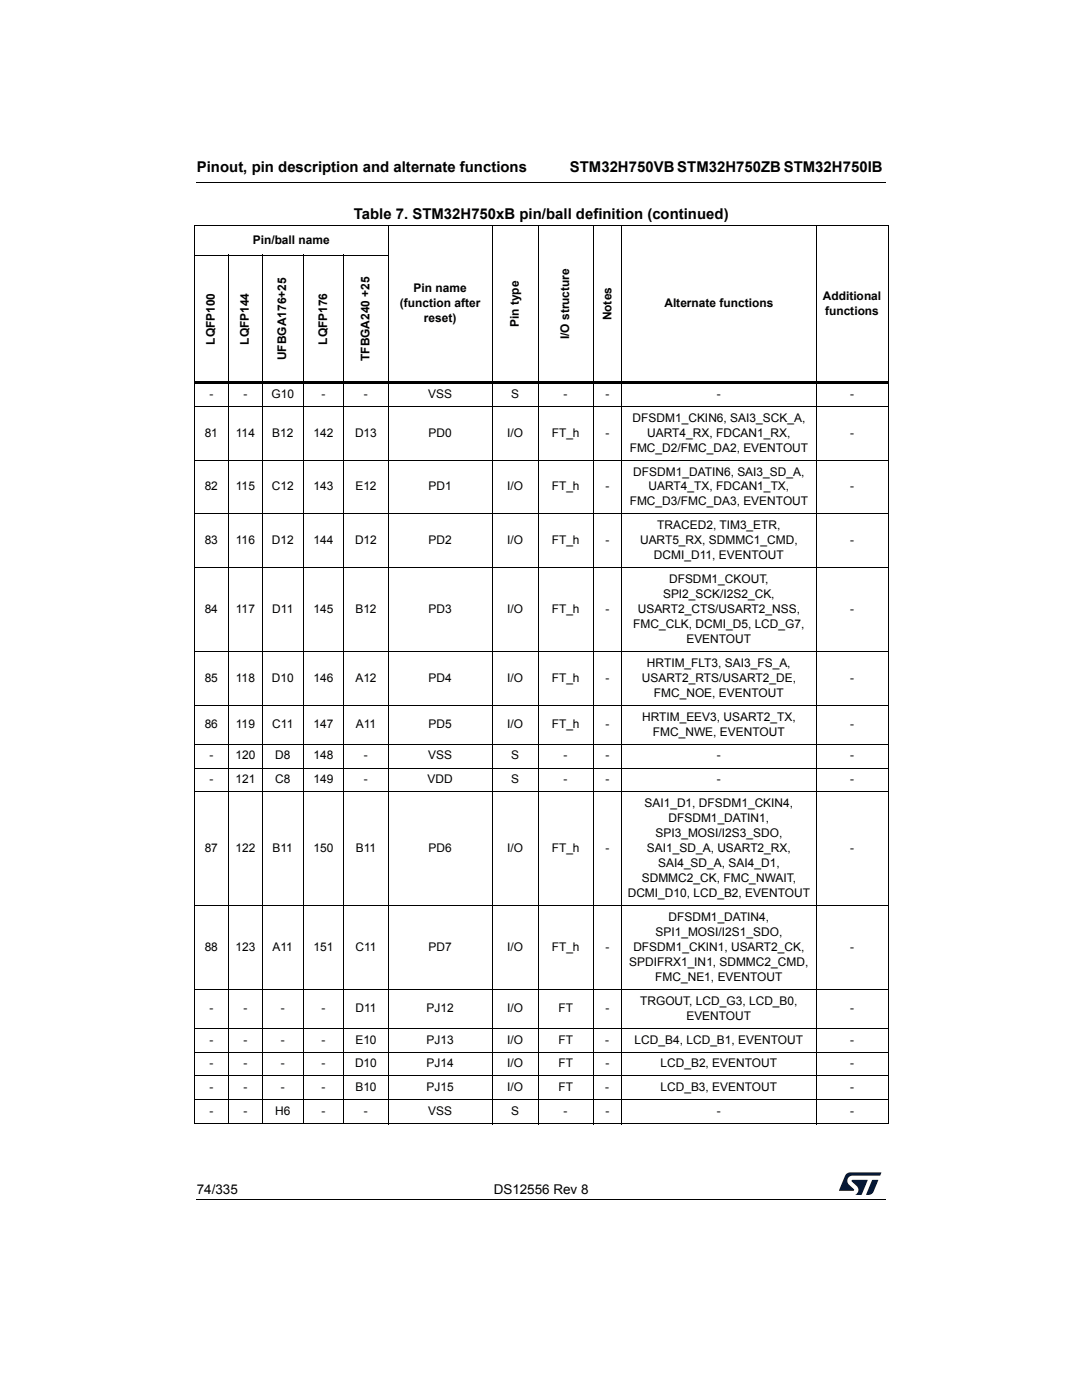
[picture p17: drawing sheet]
<svg xmlns="http://www.w3.org/2000/svg" width="216mm" height="279mm" viewBox="0 0 216 279" stroke-linecap="round" stroke-linejoin="round" font-family="sans-serif">
<defs><g id="words">
<g font-size="3">
<text x="39.3" y="34.3">Pinout, pin description and alternate functions</text>
<text x="113.7" y="34.3">STM32H750VB STM32H750ZB STM32H750IB</text>
<text x="70.6" y="43.7">Table 7. STM32H750xB pin/ball definition (continued)</text>
</g>
<g font-size="2.7">
<text x="39.3" y="238.3">74/335</text>
<text x="98.5" y="238.3">DS12556 Rev 8</text>
</g>
<g font-size="2.4">
<text x="50.4" y="48.7">Pin/ball name</text>
<text x="82.5" y="58.4">Pin name</text>
<text x="164.2" y="59.8">Additional</text>
<text x="79.8" y="61.3">(function after</text>
<text x="84.6" y="64.3">reset)</text>
<text x="103.5" y="65.3" transform="rotate(-90 103.5 65.3)">Pin type</text>
<text x="122" y="63.9" transform="rotate(-90 122 63.9)">Notes</text>
<text x="132.6" y="61.3">Alternate functions</text>
<text x="164.6" y="62.8">functions</text>
<text x="42.9" y="68.8" transform="rotate(-90 42.9 68.8)">LQFP100</text>
<text x="49.7" y="68.8" transform="rotate(-90 49.7 68.8)">LQFP144</text>
<text x="57.1" y="71.9" transform="rotate(-90 57.1 71.9)">UFBGA176+25</text>
<text x="65.3" y="68.8" transform="rotate(-90 65.3 68.8)">LQFP176</text>
<text x="113.6" y="67.7" transform="rotate(-90 113.6 67.7)">I/O structure</text>
<text x="73.7" y="72.1" transform="rotate(-90 73.7 72.1)">TFBGA240 +25</text>
<text x="41.8" y="79.4">-</text>
<text x="48.6" y="79.4">-</text>
<text x="54.2" y="79.4">G10</text>
<text x="64.2" y="79.4">-</text>
<text x="72.6" y="79.4">-</text>
<text x="85.4" y="79.4">VSS</text>
<text x="102" y="79.4">S</text>
<text x="112.5" y="79.4">-</text>
<text x="120.8" y="79.4">-</text>
<text x="143" y="79.4">-</text>
<text x="169.6" y="79.4">-</text>
<text x="40.8" y="87.1">81</text>
<text x="47.1" y="87.1">114</text>
<text x="54.3" y="87.1">B12</text>
<text x="62.6" y="87.1">142</text>
<text x="70.8" y="87.1">D13</text>
<text x="85.5" y="87.1">PD0</text>
<text x="101.2" y="87.1">I/O</text>
<text x="110.1" y="87.1">FT_h</text>
<text x="120.8" y="87.1">-</text>
<text x="126.2" y="84.2">DFSDM1_CKIN6, SAI3_SCK_A,</text>
<text x="129.2" y="87.1">UART4_RX, FDCAN1_RX,</text>
<text x="169.6" y="87.1">-</text>
<text x="125.6" y="90.1">FMC_D2/FMC_DA2, EVENTOUT</text>
<text x="126.4" y="94.9">DFSDM1_DATIN6, SAI3_SD_A,</text>
<text x="40.8" y="97.9">82</text>
<text x="47.1" y="97.9">115</text>
<text x="54.3" y="97.9">C12</text>
<text x="62.6" y="97.9">143</text>
<text x="70.9" y="97.9">E12</text>
<text x="85.5" y="97.9">PD1</text>
<text x="101.2" y="97.9">I/O</text>
<text x="110.1" y="97.9">FT_h</text>
<text x="120.8" y="97.9">-</text>
<text x="125.6" y="100.9">FMC_D3/FMC_DA3, EVENTOUT</text>
<text x="129.4" y="97.9">UART4_TX, FDCAN1_TX,</text>
<text x="169.6" y="97.9">-</text>
<text x="131.1" y="105.6">TRACED2, TIM3_ETR,</text>
<text x="40.8" y="108.6">83</text>
<text x="47.1" y="108.6">116</text>
<text x="54.2" y="108.6">D12</text>
<text x="62.6" y="108.6">144</text>
<text x="70.8" y="108.6">D12</text>
<text x="85.5" y="108.6">PD2</text>
<text x="101.2" y="108.6">I/O</text>
<text x="110.1" y="108.6">FT_h</text>
<text x="120.8" y="108.6">-</text>
<text x="127.7" y="108.6">UART5_RX, SDMMC1_CMD,</text>
<text x="130.5" y="111.6">DCMI_D11, EVENTOUT</text>
<text x="169.6" y="108.6">-</text>
<text x="132.3" y="119.4">SPI2_SCK/I2S2_CK,</text>
<text x="133.5" y="116.4">DFSDM1_CKOUT,</text>
<text x="40.8" y="122.3">84</text>
<text x="47.1" y="122.3">117</text>
<text x="54.3" y="122.3">D11</text>
<text x="62.6" y="122.3">145</text>
<text x="70.9" y="122.3">B12</text>
<text x="85.5" y="122.3">PD3</text>
<text x="101.2" y="122.3">I/O</text>
<text x="110.1" y="122.3">FT_h</text>
<text x="120.8" y="122.3">-</text>
<text x="126.3" y="125.3">FMC_CLK, DCMI_D5, LCD_G7,</text>
<text x="127.3" y="122.3">USART2_CTS/USART2_NSS,</text>
<text x="169.6" y="122.3">-</text>
<text x="137" y="128.3">EVENTOUT</text>
<text x="40.8" y="136.1">85</text>
<text x="47.1" y="136.1">118</text>
<text x="54.3" y="136.1">D10</text>
<text x="62.6" y="136.1">146</text>
<text x="70.9" y="136.1">A12</text>
<text x="85.5" y="136.1">PD4</text>
<text x="101.2" y="136.1">I/O</text>
<text x="110.1" y="136.1">FT_h</text>
<text x="120.8" y="136.1">-</text>
<text x="128.1" y="136.1">USART2_RTS/USART2_DE,</text>
<text x="129.1" y="133.1">HRTIM_FLT3, SAI3_FS_A,</text>
<text x="169.6" y="136.1">-</text>
<text x="128.1" y="143.8">HRTIM_EEV3, USART2_TX,</text>
<text x="130.5" y="139">FMC_NOE, EVENTOUT</text>
<text x="40.8" y="145.3">86</text>
<text x="47.1" y="145.3">119</text>
<text x="54.3" y="145.3">C11</text>
<text x="62.6" y="145.3">147</text>
<text x="71" y="145.3">A11</text>
<text x="85.5" y="145.3">PD5</text>
<text x="101.2" y="145.3">I/O</text>
<text x="110.1" y="145.3">FT_h</text>
<text x="120.8" y="145.3">-</text>
<text x="130.3" y="146.8">FMC_NWE, EVENTOUT</text>
<text x="169.6" y="145.3">-</text>
<text x="41.8" y="151.6">-</text>
<text x="47" y="151.6">120</text>
<text x="54.9" y="151.6">D8</text>
<text x="62.6" y="151.6">148</text>
<text x="72.6" y="151.6">-</text>
<text x="85.4" y="151.6">VSS</text>
<text x="102" y="151.6">S</text>
<text x="112.5" y="151.6">-</text>
<text x="120.8" y="151.6">-</text>
<text x="143" y="151.6">-</text>
<text x="169.6" y="151.6">-</text>
<text x="41.8" y="156.4">-</text>
<text x="47" y="156.4">121</text>
<text x="54.9" y="156.4">C8</text>
<text x="62.6" y="156.4">149</text>
<text x="72.6" y="156.4">-</text>
<text x="85.3" y="156.4">VDD</text>
<text x="102" y="156.4">S</text>
<text x="112.5" y="156.4">-</text>
<text x="120.8" y="156.4">-</text>
<text x="128.6" y="161.1">SAI1_D1, DFSDM1_CKIN4,</text>
<text x="143" y="156.4">-</text>
<text x="169.6" y="156.4">-</text>
<text x="130.8" y="167.1">SPI3_MOSI/I2S3_SDO,</text>
<text x="133.4" y="164.1">DFSDM1_DATIN1,</text>
<text x="40.8" y="170.1">87</text>
<text x="47" y="170.1">122</text>
<text x="54.4" y="170.1">B11</text>
<text x="62.6" y="170.1">150</text>
<text x="71" y="170.1">B11</text>
<text x="85.5" y="170.1">PD6</text>
<text x="101.2" y="170.1">I/O</text>
<text x="110.1" y="170.1">FT_h</text>
<text x="120.8" y="170.1">-</text>
<text x="129.1" y="170.1">SAI1_SD_A, USART2_RX,</text>
<text x="131.3" y="173.1">SAI4_SD_A, SAI4_D1,</text>
<text x="169.6" y="170.1">-</text>
<text x="125.3" y="179">DCMI_D10, LCD_B2, EVENTOUT</text>
<text x="128.1" y="176">SDMMC2_CK, FMC_NWAIT,</text>
<text x="133.4" y="183.8">DFSDM1_DATIN4,</text>
<text x="40.8" y="189.8">88</text>
<text x="47" y="189.8">123</text>
<text x="54.4" y="189.8">A11</text>
<text x="62.6" y="189.8">151</text>
<text x="70.9" y="189.8">C11</text>
<text x="85.5" y="189.8">PD7</text>
<text x="101.2" y="189.8">I/O</text>
<text x="110.1" y="189.8">FT_h</text>
<text x="120.8" y="189.8">-</text>
<text x="126.4" y="189.8">DFSDM1_CKIN1, USART2_CK,</text>
<text x="130.8" y="186.8">SPI1_MOSI/I2S1_SDO,</text>
<text x="169.6" y="189.8">-</text>
<text x="125.6" y="192.8">SPDIFRX1_IN1, SDMMC2_CMD,</text>
<text x="130.7" y="195.7">FMC_NE1, EVENTOUT</text>
<text x="41.8" y="202">-</text>
<text x="48.6" y="202">-</text>
<text x="56" y="202">-</text>
<text x="64.2" y="202">-</text>
<text x="70.9" y="202">D11</text>
<text x="85.1" y="202">PJ12</text>
<text x="101.2" y="202">I/O</text>
<text x="111.4" y="202">FT</text>
<text x="120.8" y="202">-</text>
<text x="127.7" y="200.5">TRGOUT, LCD_G3, LCD_B0,</text>
<text x="137" y="203.5">EVENTOUT</text>
<text x="169.6" y="202">-</text>
<text x="41.8" y="208.3">-</text>
<text x="48.6" y="208.3">-</text>
<text x="56" y="208.3">-</text>
<text x="64.2" y="208.3">-</text>
<text x="70.9" y="208.3">E10</text>
<text x="85.1" y="208.3">PJ13</text>
<text x="101.2" y="208.3">I/O</text>
<text x="111.4" y="208.3">FT</text>
<text x="120.8" y="208.3">-</text>
<text x="126.6" y="208.3">LCD_B4, LCD_B1, EVENTOUT</text>
<text x="169.6" y="208.3">-</text>
<text x="41.8" y="213">-</text>
<text x="48.6" y="213">-</text>
<text x="56" y="213">-</text>
<text x="64.2" y="213">-</text>
<text x="70.8" y="213">D10</text>
<text x="85.1" y="213">PJ14</text>
<text x="101.2" y="213">I/O</text>
<text x="111.4" y="213">FT</text>
<text x="120.8" y="213">-</text>
<text x="131.8" y="213">LCD_B2, EVENTOUT</text>
<text x="169.6" y="213">-</text>
<text x="41.8" y="217.8">-</text>
<text x="48.6" y="217.8">-</text>
<text x="56" y="217.8">-</text>
<text x="64.2" y="217.8">-</text>
<text x="70.9" y="217.8">B10</text>
<text x="85.1" y="217.8">PJ15</text>
<text x="101.2" y="217.8">I/O</text>
<text x="111.4" y="217.8">FT</text>
<text x="120.8" y="217.8">-</text>
<text x="131.8" y="217.8">LCD_B3, EVENTOUT</text>
<text x="169.6" y="217.8">-</text>
<text x="41.8" y="222.6">-</text>
<text x="48.6" y="222.6">-</text>
<text x="54.9" y="222.6">H6</text>
<text x="64.2" y="222.6">-</text>
<text x="72.6" y="222.6">-</text>
<text x="85.4" y="222.6">VSS</text>
<text x="102" y="222.6">S</text>
<text x="112.5" y="222.6">-</text>
<text x="120.8" y="222.6">-</text>
<text x="143" y="222.6">-</text>
<text x="169.6" y="222.6">-</text>
</g>
</g></defs>
<path d="M39.2 36.3l.1 .1zM39.2 239.3l.1 .1z" fill="#000"/>
<path d="M39.3 36.4h137.5M39.3 239.3h137.5" fill="none" stroke="#000" stroke-width=".2"/>
<g fill="#00183f">
<path d="M168.8 234.4l.9-.4h6.2l-.3 .6h-5.4a1.04 1.04 0 0 0-1 .6 1.04 1.04 0 0 0 .2 1.2l1 .9v.3h-3z"/>
<path d="M174.1 235.5h1.2l-1 2.3a1.19 1.19 0 0 1-1.5 .6z"/>
<path d="M170 235.5h3.1l-1.2 3h-1.2a1.1 1.1 0 0 0 .3-1.8l-1-.9z"/>
</g>
<g fill="none" stroke="#000" stroke-width=".2">
<path d="M38.7 45h138.6M38.7 50.9h38.8M38.8 45v179.2M45.6 50.9v173.4M52.4 50.9v173.4M60.5 50.9v173.4M68.6 50.9v173.4M77.4 44.9v179.4M98.2 44.9v179.4M107.4 44.9v179.4M118.4 44.9v179.4M124.1 44.9v179.4"/>
<path d="M162.8 44.9v179.4M177.2 45v179.2M38.7 81.1h138.6M38.7 91.8h138.6M38.7 102.5h138.6M38.7 113.3h138.6M38.7 130h138.6M38.7 140.7h138.6M38.7 148.5h138.6M38.7 153.3h138.6M38.7 158.1h138.6M38.7 180.7h138.6"/>
<path d="M38.7 197.4h138.6M38.7 205.2h138.6M38.7 210h138.6M38.7 214.7h138.6M38.7 219.5h138.6M38.7 224.3h138.6"/>
</g>
<path d="M38.7 76.3h138.6" fill="none" stroke="#000" stroke-width=".45"/>
<use href="#words"/>
</svg>
